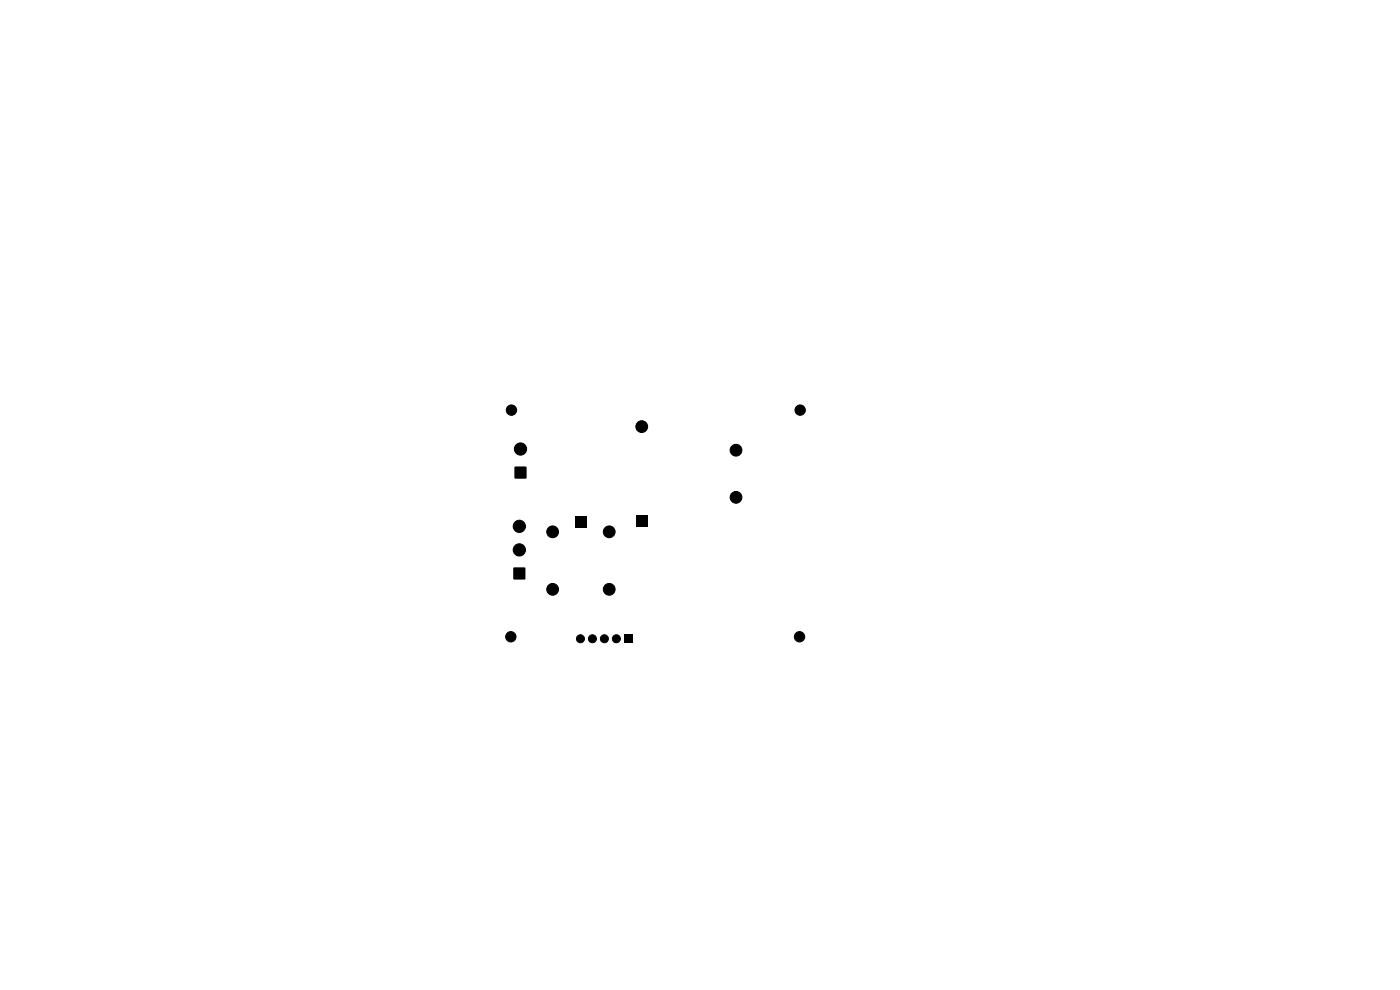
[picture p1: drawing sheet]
<svg xmlns="http://www.w3.org/2000/svg" width="297mm" height="210mm" viewBox="0 0 297 210" stroke-linecap="round" stroke-linejoin="round" font-family="sans-serif">
<path d="M109.2 99h2.4v2.5h-2.4zM122 109.6h2.5v2.5h-2.5zM134.9 109.3h2.5v2.5h-2.5zM108.9 120.4h2.5v2.5h-2.5zM132.4 134.7h1.7v1.7h-1.7z" fill="#000"/>
<g fill="#000" stroke="#000" stroke-width=".21">
<circle cx="108.5" cy="87" r="1.1"/>
<circle cx="110.4" cy="95.2" r="1.3"/>
<circle cx="136.1" cy="90.5" r="1.25"/>
<circle cx="156.1" cy="95.5" r="1.25"/>
<circle cx="169.7" cy="87" r="1.1"/>
<circle cx="110.2" cy="116.6" r="1.3"/>
<circle cx="110.2" cy="111.6" r="1.3"/>
<circle cx="117.2" cy="112.8" r="1.25"/>
<circle cx="129.2" cy="112.8" r="1.25"/>
<circle cx="156.1" cy="105.5" r="1.25"/>
<circle cx="108.4" cy="135.1" r="1.1"/>
<circle cx="117.2" cy="125" r="1.25"/>
<circle cx="123.1" cy="135.5" r=".85"/>
<circle cx="125.7" cy="135.5" r=".85"/>
<circle cx="128.2" cy="135.5" r=".85"/>
<circle cx="129.2" cy="125" r="1.25"/>
<circle cx="130.8" cy="135.5" r=".85"/>
<circle cx="169.6" cy="135.1" r="1.1"/>
</g>
</svg>
